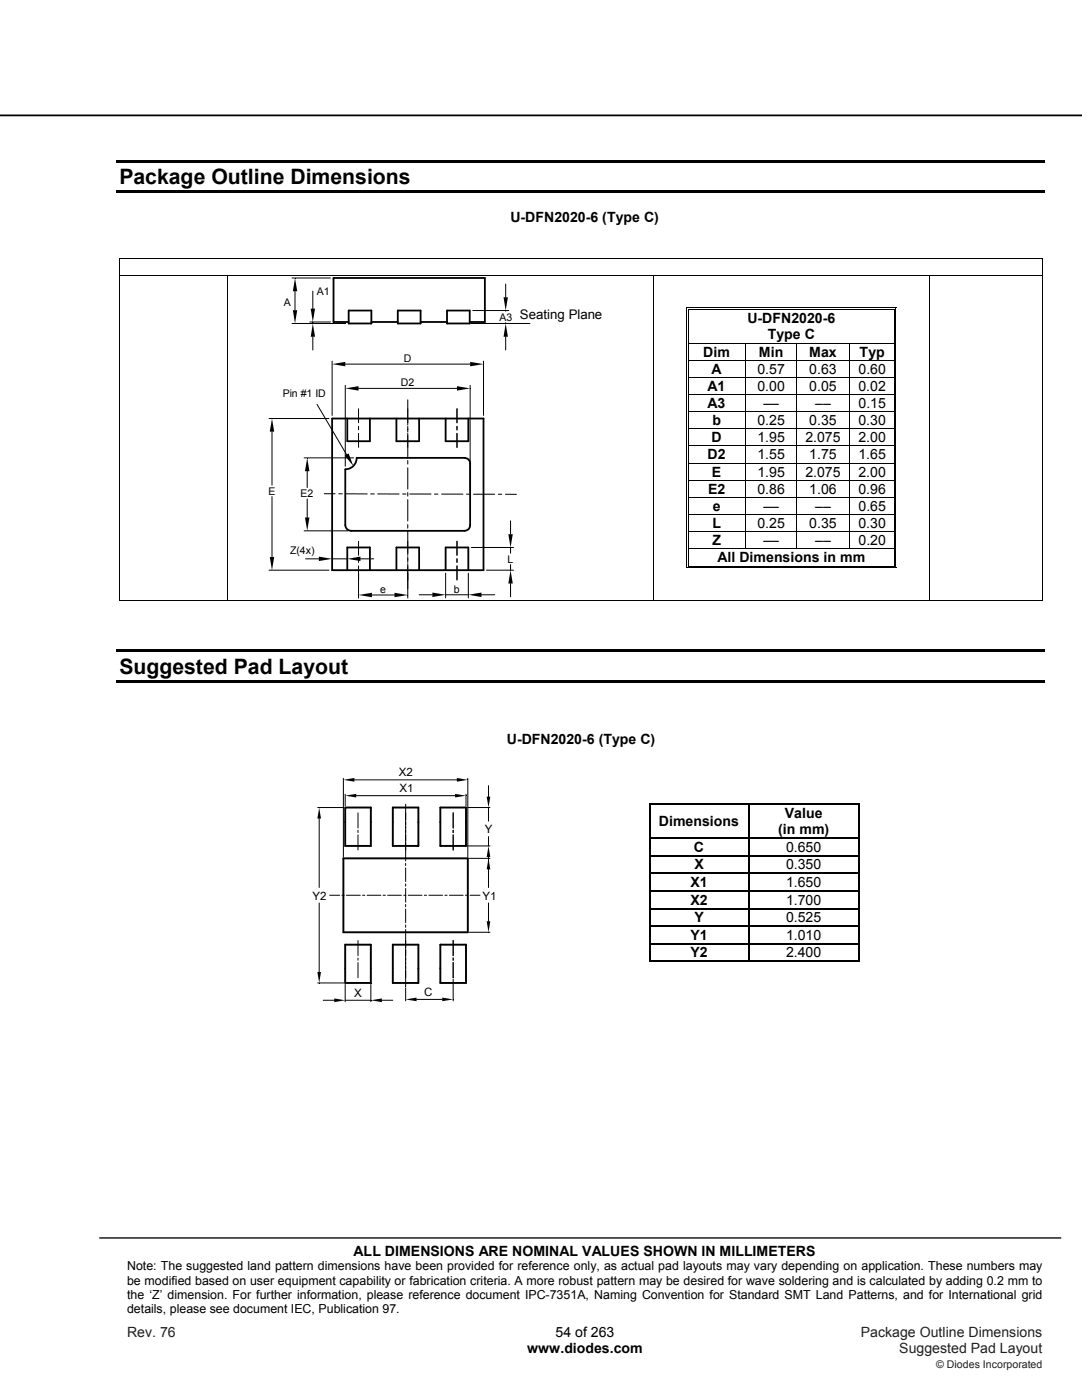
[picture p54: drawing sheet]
<svg xmlns="http://www.w3.org/2000/svg" width="216mm" height="279mm" viewBox="0 0 216 279" stroke-linecap="round" stroke-linejoin="round" font-family="sans-serif">
<defs><g id="words">
<g font-size="4.2">
<text x="23.8" y="36.7">Package Outline Dimensions</text>
<text x="23.8" y="134.4">Suggested Pad Layout</text>
</g>
<g font-size="2.8">
<text x="101.9" y="44.4">U-DFN2020-6 (Type C)</text>
<text x="149.1" y="64.5">U-DFN2020-6</text>
<text x="140.3" y="71.2">Dim</text>
<text x="151.4" y="71.2">Min</text>
<text x="153.2" y="67.7">Type C</text>
<text x="161.5" y="71.2">Max</text>
<text x="171.5" y="71.2">Typ</text>
<text x="141.2" y="78">A1</text>
<text x="142" y="74.6">A</text>
<text x="151.1" y="78">0.00</text>
<text x="151.1" y="74.6">0.57</text>
<text x="161.5" y="78">0.05</text>
<text x="161.5" y="74.6">0.63</text>
<text x="171.3" y="78">0.02</text>
<text x="171.3" y="74.6">0.60</text>
<text x="141.2" y="81.4">A3</text>
<text x="152.3" y="81.4">––</text>
<text x="162.7" y="81.4">––</text>
<text x="171.3" y="81.4">0.15</text>
<text x="142" y="88.3">D</text>
<text x="142.2" y="84.9">b</text>
<text x="151.1" y="88.3">1.95</text>
<text x="151.1" y="84.9">0.25</text>
<text x="160.7" y="88.3">2.075</text>
<text x="161.5" y="84.9">0.35</text>
<text x="171.3" y="88.3">2.00</text>
<text x="171.3" y="84.9">0.30</text>
<text x="141.2" y="91.7">D2</text>
<text x="142.1" y="95.1">E</text>
<text x="151.1" y="95.1">1.95</text>
<text x="151.1" y="91.7">1.55</text>
<text x="160.7" y="95.1">2.075</text>
<text x="161.5" y="91.7">1.75</text>
<text x="171.3" y="95.1">2.00</text>
<text x="171.3" y="91.7">1.65</text>
<text x="141.3" y="98.5">E2</text>
<text x="142.2" y="102">e</text>
<text x="151.1" y="98.5">0.86</text>
<text x="152.3" y="102">––</text>
<text x="161.5" y="98.5">1.06</text>
<text x="162.7" y="102">––</text>
<text x="171.3" y="98.5">0.96</text>
<text x="171.3" y="102">0.65</text>
<text x="142.2" y="105.4">L</text>
<text x="151.1" y="105.4">0.25</text>
<text x="161.5" y="105.4">0.35</text>
<text x="171.3" y="105.4">0.30</text>
<text x="142.2" y="108.8">Z</text>
<text x="143.2" y="112.2">All Dimensions in mm</text>
<text x="152.3" y="108.8">––</text>
<text x="162.7" y="108.8">––</text>
<text x="171.3" y="108.8">0.20</text>
<text x="101.1" y="148.5">U-DFN2020-6 (Type C)</text>
<text x="131.5" y="164.9">Dimensions</text>
<text x="155.3" y="166.5">(in mm)</text>
<text x="156.6" y="163.3">Value</text>
<text x="138.5" y="170">C</text>
<text x="138.6" y="173.5">X</text>
<text x="156.8" y="173.5">0.350</text>
<text x="156.8" y="170">0.650</text>
<text x="137.8" y="177">X1</text>
<text x="156.8" y="177">1.650</text>
<text x="137.8" y="180.6">X2</text>
<text x="138.6" y="184.1">Y</text>
<text x="156.8" y="184.1">0.525</text>
<text x="156.8" y="180.6">1.700</text>
<text x="137.8" y="187.6">Y1</text>
<text x="137.8" y="191.1">Y2</text>
<text x="156.8" y="187.6">1.010</text>
<text x="156.8" y="191.1">2.400</text>
<text x="70.6" y="250.6">ALL DIMENSIONS ARE NOMINAL VALUES SHOWN IN MILLIMETERS</text>
<text x="110.9" y="266.8">54 of 263</text>
<text x="105.2" y="270.1">www.diodes.com</text>
</g>
<g font-size="2.8" fill="#231f20">
<text x="25.4" y="266.8">Rev. 76</text>
<text x="171.8" y="266.8">Package Outline Dimensions</text>
<text x="179.5" y="270.1">Suggested Pad Layout</text>
</g>
<text font-size="2.6" x="103.8" y="63.7">Seating Plane</text>
<g font-size="2.5">
<text x="25.4" y="253.5">Note: The suggested land pattern dimensions have been provided for reference only, as actual pad layouts may vary depending on application. These numbers may</text>
<text x="25.4" y="256.4">be modified based on user equipment capability or fabrication criteria. A more robust pattern may be desired for wave soldering and is calculated by adding 0.2 mm to</text>
<text x="25.4" y="259.2">the ‘Z’ dimension. For further information, please reference document IPC-7351A, Naming Convention for Standard SMT Land Patterns, and for International grid</text>
<text x="25.4" y="262.1">details, please see document IEC, Publication 97.</text>
</g>
<g font-size="2.3">
<text x="79.6" y="154.9">X2</text>
<text x="79.7" y="158.1">X1</text>
<text x="96.7" y="166.3">Y</text>
<text x="62.3" y="179.5">Y2</text>
<text x="96.3" y="179.5">Y1</text>
<text x="70.7" y="198.9">X</text>
<text x="84.6" y="198.7">C</text>
</g>
<g font-size="2.1">
<text x="63.2" y="58.9">A1</text>
<text x="56.6" y="61">A</text>
<text x="99.7" y="64">A3</text>
<text x="80" y="77.1">D2</text>
<text x="80.6" y="72.3">D</text>
<text x="56.4" y="79.2">Pin #1 ID</text>
<text x="53.6" y="98.7">E</text>
<text x="60" y="99.2">E2</text>
<text x="57.9" y="110.6">Z(4x)</text>
<text x="101.2" y="112.3">L</text>
<text x="75.9" y="118.4">e</text>
<text x="90.6" y="118.3">b</text>
</g>
<text font-size="2.1" fill="#231f20" x="186.8" y="273">© Diodes Incorporated</text>
</g></defs>
<path d="M0 23h215.9" fill="none" stroke="#000" stroke-width=".35"/>
<path d="M19.9 247.1h191.8" fill="none" stroke="#000" stroke-width=".26"/>
<path d="M23.3 31.9h185.2v.5h-185.2zM23.3 38h185.2v.5h-185.2zM23.8 51.5h.2v.2h-.2zM207.9 51.5h.2v.2h-.2z" fill="#000"/>
<path d="M23.8 51.6h184.3M23.9 51.7v3.2M208 51.7v3.2" fill="none" stroke="#000" stroke-width=".2"/>
<g fill="#fff">
<path d="M137.5 61.9h40.9v6.5h-40.9z"/>
<path d="M137.9 61.9h40v3.2h-40z"/>
<path d="M137.9 65.1h40v3.3h-40z"/>
</g>
<path d="M136.9 61.4h.2v.5h-.2zM136.9 61.4h.6v.1h-.6zM137.3 61.7h.2v.2h-.2z" fill="#000"/>
<path d="M137.5 61.4h40.9M137.5 61.8h40.9" fill="none" stroke="#000" stroke-width=".2"/>
<path d="M137.5 61.9h40.9z" fill="#fff"/>
<path d="M178.4 61.4h.5v.1h-.5zM178.4 61.7h.1v.2h-.1zM178.7 61.4h.2v.5h-.2z" fill="#000"/>
<path d="M137 61.9v6.5M137.4 61.9v6.5M178.4 61.9v6.5M178.8 61.9v6.5" fill="none" stroke="#000" stroke-width=".2"/>
<g fill="#fff">
<path d="M137.5 68.6h11.2v3.2h-11.2z"/>
<path d="M137.9 68.6h10.2v3.2h-10.2z"/>
<path d="M148.9 68.6h10v3.2h-10z"/>
<path d="M149.5 68.6h8.8v3.2h-8.8z"/>
<path d="M159.1 68.6h10.3v3.2h-10.3z"/>
<path d="M159.7 68.6h9.1v3.2h-9.1z"/>
</g>
<path d="M136.9 68.4h.2v.2h-.2zM137.3 68.4h.2v.2h-.2zM178.4 68.4h.1v.2h-.1zM178.7 68.4h.2v.2h-.2z" fill="#000"/>
<path d="M137 68.6v3.2M137.4 68.6v3.2M137.5 68.5h40.9M148.8 68.6v3.2M159 68.6v3.2M169.5 68.6v3.2M178.4 68.6v3.2M178.8 68.6v3.2" fill="none" stroke="#000" stroke-width=".2"/>
<g fill="#fff">
<path d="M137.5 72h11.2v3.2h-11.2z"/>
<path d="M137.9 72h10.2v3.2h-10.2z"/>
<path d="M148.9 72h10v3.2h-10z"/>
<path d="M149.5 72h8.8v3.2h-8.8z"/>
<path d="M159.1 72h10.3v3.2h-10.3z"/>
<path d="M159.7 72h9.1v3.2h-9.1z"/>
</g>
<path d="M136.9 71.8h.2v.2h-.2zM136.9 75.2h.2v.2h-.2zM137.3 71.8h.2v.2h-.2zM137.3 75.2h.2v.2h-.2zM178.4 71.8h.1v.2h-.1zM178.4 75.2h.1v.2h-.1zM178.7 71.8h.2v.2h-.2zM178.7 75.2h.2v.2h-.2z" fill="#000"/>
<g fill="none" stroke="#000" stroke-width=".2">
<path d="M137 72v3.2M137 75.4v3.3M137.4 72v3.2M137.4 75.4v3.3M137.5 71.9h40.9M137.5 75.3h40.9M148.8 72v3.2M148.8 75.4v3.3M159 72v3.2M159 75.4v3.3M169.5 72v3.2M169.5 75.4v3.3"/>
<path d="M178.4 72v3.2M178.4 75.4v3.3M178.8 72v3.2M178.8 75.4v3.3"/>
</g>
<g fill="#fff">
<path d="M137.5 78.8h11.2v3.3h-11.2z"/>
<path d="M137.9 78.8h10.2v3.3h-10.2z"/>
<path d="M148.9 78.8h10v3.3h-10z"/>
<path d="M149.5 78.8h8.8v3.3h-8.8z"/>
<path d="M159.1 78.8h10.3v3.3h-10.3z"/>
<path d="M159.7 78.8h9.1v3.3h-9.1z"/>
</g>
<g fill="#000">
<path d="M136.9 78.7h.2v.1h-.2zM137.3 78.7h.2v.1h-.2zM178.4 78.7h.1v.1h-.1zM178.7 78.7h.2v.1h-.2zM136.9 82.1h.2v.1h-.2zM136.9 85.5h.2v.2h-.2zM136.9 88.9h.2v.2h-.2zM136.9 92.3h.2v.2h-.2zM136.9 95.8h.2v.1h-.2zM136.9 99.2h.2v.2h-.2zM137.3 82.1h.2v.1h-.2zM137.3 85.5h.2v.2h-.2z"/>
<path d="M137.3 88.9h.2v.2h-.2zM137.3 92.3h.2v.2h-.2zM137.3 95.8h.2v.1h-.2zM137.3 99.2h.2v.2h-.2zM178.4 82.1h.1v.1h-.1zM178.4 85.5h.1v.2h-.1zM178.4 88.9h.1v.2h-.1zM178.4 92.3h.1v.2h-.1zM178.4 95.8h.1v.1h-.1zM178.4 99.2h.1v.2h-.1zM178.7 82.1h.2v.1h-.2zM178.7 85.5h.2v.2h-.2z"/>
<path d="M178.7 88.9h.2v.2h-.2zM178.7 92.3h.2v.2h-.2zM178.7 95.8h.2v.1h-.2zM178.7 99.2h.2v.2h-.2zM136.9 102.6h.2v.2h-.2zM137.3 102.6h.2v.2h-.2zM178.4 102.6h.1v.2h-.1zM178.7 102.6h.2v.2h-.2z"/>
</g>
<g fill="none" stroke="#000" stroke-width=".2">
<path d="M137 78.8v3.3M137.4 78.8v3.3M137.5 78.7h40.9M148.8 78.8v3.3M159 78.8v3.3M169.5 78.8v3.3M178.4 78.8v3.3M178.8 78.8v3.3M137 82.2v3.3M137 85.7v3.2M137 89.1v3.2M137 92.5v3.3"/>
<path d="M137 95.9v3.3M137 99.4v3.2M137.4 82.2v3.3M137.4 85.7v3.2M137.4 89.1v3.2M137.4 92.5v3.3M137.4 95.9v3.3M137.4 99.4v3.2M137.5 82.1h40.9M137.5 85.6h40.9M137.5 89h40.9M137.5 92.4h40.9"/>
<path d="M137.5 95.8h40.9M137.5 99.3h40.9M148.8 82.2v3.3M148.8 85.7v3.2M148.8 89.1v3.2M148.8 92.5v3.3M148.8 95.9v3.3M148.8 99.4v3.2M159 82.2v3.3M159 85.7v3.2M159 89.1v3.2M159 92.5v3.3"/>
<path d="M159 95.9v3.3M159 99.4v3.2M169.5 82.2v3.3M169.5 85.7v3.2M169.5 89.1v3.2M169.5 92.5v3.3M169.5 95.9v3.3M169.5 99.4v3.2M178.4 82.2v3.3M178.4 85.7v3.2M178.4 89.1v3.2M178.4 92.5v3.3"/>
<path d="M178.4 95.9v3.3M178.4 99.4v3.2M178.8 82.2v3.3M178.8 85.7v3.2M178.8 89.1v3.2M178.8 92.5v3.3M178.8 95.9v3.3M178.8 99.4v3.2M137 102.8v3.2M137.4 102.8v3.2M137.5 102.7h40.9M148.8 102.8v3.2"/>
<path d="M159 102.8v3.2M169.5 102.8v3.2M178.4 102.8v3.2M178.8 102.8v3.2"/>
</g>
<g fill="#fff">
<path d="M137.5 106.2h11.2v3.3h-11.2z"/>
<path d="M137.9 106.2h10.2v3.3h-10.2z"/>
<path d="M148.9 106.2h10v3.3h-10z"/>
<path d="M149.5 106.2h8.8v3.3h-8.8z"/>
<path d="M159.1 106.2h10.3v3.3h-10.3z"/>
<path d="M159.7 106.2h9.1v3.3h-9.1z"/>
</g>
<g fill="#000">
<path d="M136.9 106h.2v.2h-.2zM136.9 109.5h.2v.1h-.2zM136.9 113.2h.6v.2h-.6zM137.3 106h.2v.2h-.2zM137.3 109.5h.2v.1h-.2zM137.3 112.9h.2v.2h-.2zM178.4 106h.1v.2h-.1zM178.4 109.5h.1v.1h-.1zM178.4 113.2h.5v.2h-.5zM178.4 112.9h.1v.2h-.1zM178.7 106h.2v.2h-.2zM178.7 109.5h.2v.1h-.2z"/>
<path d="M178.7 112.9h.2v.5h-.2zM207.9 119.7h.2v.1h-.2zM23.3 129.6h185.2v.5h-185.2zM23.3 135.7h185.2v.5h-185.2zM129.5 160.4l.1 .3zM129.5 160.4l.3 .1zM129.5 167.2l.1 .2zM129.5 170.7l.1 .2zM129.5 174.2l.1 .3zM129.5 177.7l.1 .2zM129.7 160.6l.1 .1zM129.7 167.2l.1 .2z"/>
<path d="M129.7 170.7l.1 .2zM129.7 174.2l.1 .3zM129.7 177.7l.1 .2zM149.2 160.7h.3zM149.2 160.4l.3 .1zM149.2 160.6l.3 .1zM149.2 167.2h.3v.2h-.3zM149.2 170.7h.3v.2h-.3zM149.2 174.2h.3v.3h-.3zM149.2 177.7h.3v.2h-.3zM171.3 160.4l.2 .1zM171.3 160.6v.1z"/>
<path d="M171.3 167.2v.2zM171.3 170.7v.2zM171.3 174.2v.3zM171.3 177.7v.2zM171.4 160.4l.1 .3zM171.4 167.2l.1 .2zM171.4 170.7l.1 .2zM171.4 174.2l.1 .3zM171.4 177.7l.1 .2zM129.5 181.2l.1 .3zM129.5 184.7l.1 .3zM129.5 188.2l.1 .3z"/>
<path d="M129.5 191.9l.3 .1zM129.7 181.2l.1 .3zM129.7 184.7l.1 .3zM129.7 188.2l.1 .3zM129.7 191.7l.1 .1zM149.2 181.2h.3v.3h-.3zM149.2 184.7h.3v.3h-.3zM149.2 188.2h.3v.3h-.3zM171.3 181.2v.3zM171.3 184.7v.3zM171.3 188.2v.3zM171.3 191.9l.2 .1z"/>
<path d="M171.3 191.7v.1zM171.4 181.2l.1 .3zM171.4 184.7l.1 .3zM171.4 188.2l.1 .3zM171.4 191.7l.1 .3z"/>
</g>
<g fill="none" stroke="#000" stroke-width=".2">
<path d="M23.8 55h184.3M23.9 55.1v64.7M45.4 55.1v64.7M58.3 55.5h7.6M58.9 58.1v3.8M62.4 58.1v3.5M100.9 56.7v2.6M130.4 55.1v64.7M185.4 55.1v64.7M208 55.1v64.7M58.3 64.6h10.7M61.8 64.3h4.1"/>
<path d="M62.4 64.3v.3M62.4 67.2v2.6M66.3 72.1v10.8M68.9 76.9v16.1M68.9 72.7h24.9M71.5 77.5h19.7M81.4 79.8v5M93.8 76.9v21.1M94 64.6h11.7M94.3 62h7.2M96.5 72.1v10.8M100.9 62v.1"/>
<path d="M100.9 64.4v.2M100.9 67.2v2.6M53.7 83.5h12M54.3 86.1v10.7M54.3 99.1v12.1M60.7 91.4h9.9M61.3 94v3.3M61.3 99.6v3.7M63.3 80.7l5.9 10M64.7 98.5h2.2M67.6 98.6h.7M69 98.6h4.3"/>
<path d="M71.5 81.6v2.8M71.5 85.1v.7M71.5 86.5v2.8M74 98.6h.7M75.4 98.6h4.2M80.3 98.6h.7M81.4 85.1v1.1M81.4 86.5v4.7M81.4 91.9v.7M81.4 93.3v4.3M81.4 98.3v.7M81.4 99.7v4.3"/>
<path d="M81.7 98.6h4.3M86.7 98.6h.7M88.1 98.6h4.3M91.2 81.6v2.8M91.2 85.1v.7M91.2 86.5v2.8M93.1 98.6h.7M94.5 98.6h4.2M99.4 98.6h.7M100.9 98.6l2.1 .1M23.8 119.8h21.5M45.5 119.8h84.8"/>
<path d="M53.7 113.8h12M60.7 105.9h8.7M61 111.5h2.6M66.3 111.5h3M71.5 108v2.8M71.5 111.5v.7M71.5 112.9v6.5M71.9 111.5h2.7M74.2 118.7h4.5M81.4 104.7v.7M81.4 106.1v4.7M81.4 111.1v1.1"/>
<path d="M81.4 112.5v6.9M83.6 118.7h2.7M88.9 118.7h4.6M88.9 114.4v4.9M91.2 108v2.8M91.2 111.5v.7M91.2 112.9v2.8M93.5 114.4v4.9M94 109.3h8.5M96.1 118.7h2.6M97.1 113.8h5.4M101.9 103.9v2.7"/>
<path d="M101.9 109.3v1.1M101.9 112.7v1.1M101.9 116.5v2.6M130.5 119.8h54.8M137 106.2v3.3M137 109.6v3.8M137.4 106.2v3.3M137.4 109.6v3.3M137.5 106.1h40.9M137.5 109.5h40.9M137.5 113.3h40.9M137.5 113h40.9"/>
<path d="M148.8 106.2v3.3M159 106.2v3.3M169.5 106.2v3.3M178.4 106.2v3.3M178.4 109.6v3.3M178.8 106.2v3.3M178.8 109.6v3.3M185.5 119.8h22.4M68.5 155.3v15.7M68.9 158.5v2.4M70.7 155.6h20.5M71.1 158.8h19.7"/>
<path d="M93 158.5v2.4M93.3 155.3v15.7M97.5 156.8v2.2M63.4 161.2h5.2M63.7 163.4v13.7M65.8 178.7h2M68.2 178.7h.5M69.1 178.7h2.8M71.4 162.2v3M71.4 165.7v.5M71.4 166.6v3M72.3 178.7h.5"/>
<path d="M73.3 178.7h2.7M76.4 178.7h.5M77.3 178.7h2.8M80.6 178.7h.4M80.9 160.5v11.3M80.9 172.3v.4M80.9 173.2v2.7M80.9 176.4v.4M80.9 177.3v2.7M81.5 178.7h2.7M84.7 178.7h.4M85.6 178.7h2.7"/>
<path d="M88.8 178.7h.4M89.7 178.7h2.7M90.4 162.2v3.1M90.4 165.7v.5M90.4 166.6v3.1M92.9 178.7h.4M93.3 161.2h4.5M93.3 168.8h4.5M93.6 171.3h4.2M93.8 178.7h2M97.5 173.5v3.6M97.5 161.2v2.7"/>
<path d="M97.5 167v1.8M97.5 171v2.2M129.5 160.7v6.5M129.5 167.4v3.3M129.5 170.9v3.3M129.5 174.5v3.2M129.5 177.9v3.3M129.7 160.7v6.5M129.7 167.4v3.3M129.7 170.9v3.3M129.7 174.5v3.2M129.7 177.9v3.3"/>
<path d="M129.8 160.4h19.4M129.8 160.6h19.4M149.5 160.4h21.8M149.5 160.6h21.8M171.3 160.7v6.5M171.3 167.4v3.3M171.3 170.9v3.3M171.3 174.5v3.2M171.3 177.9v3.3M171.5 160.7v6.5M171.5 167.4v3.3M171.5 170.9v3.3"/>
<path d="M171.5 174.5v3.2M171.5 177.9v3.3M63.4 196.2h5.2M63.7 180.2v13.8M64.5 199.6h2.2M68.9 196.5v3.4M68.9 199.6h5.1M71.4 187.7v3M71.4 191.2v.4M71.4 192.1v3M74 196.5v3.4M76.2 199.6h2.2"/>
<path d="M80.9 180.5v.5M80.9 181.4v2.7M80.9 184.6v.5M80.9 185.5v11.3M80.9 197.1v2.6M83.1 199.5h5.1M90.4 187.7v3M90.4 191.2v.4M90.4 192.1v3M90.4 195.4v4.3M93.6 186.1h4.2M97.5 180.2v3.7"/>
<path d="M129.5 181.5v3.2M129.5 185v3.2M129.5 188.5v3.5M129.7 181.5v3.2M129.7 185v3.2M129.7 188.5v3.2M129.8 191.9h41.5M129.8 191.8h19.4M149.5 191.8h21.8M171.3 181.5v3.2M171.3 185v3.2M171.3 188.5v3.2"/>
<path d="M171.5 181.5v3.2M171.5 185v3.2M171.5 188.5v3.2"/>
</g>
<g fill="none" stroke="#000" stroke-width=".25">
<path d="M129.8 167.3h19.4M129.8 170.8h19.4M129.8 174.3h19.4M129.8 177.8h19.4M149.4 160.7v6.5M149.4 167.4v3.3M149.4 170.9v3.3M149.4 174.5v3.2M149.4 177.9v3.3M149.5 167.3h21.8M149.5 170.8h21.8M149.5 174.3h21.8"/>
<path d="M149.5 177.8h21.8M129.8 181.3h19.4M129.8 184.8h19.4M129.8 188.3h19.4M149.4 181.5v3.2M149.4 185v3.2M149.4 188.5v3.3M149.5 181.3h21.8M149.5 184.8h21.8M149.5 188.3h21.8"/>
</g>
<g fill="none" stroke="#000" stroke-width=".36">
<path d="M69.6 62h4.5v2.6h-4.5zM69.6 64.3h-3.1v-8.8h30.3v8.8h-3.1M74.1 64.3h5.3M79.4 62h4.5v2.6h-4.5zM83.9 64.3h5.3M89.2 62h4.5v2.6h-4.5zM66.3 83.5h30.2v30.3h-30.2zM68.9 93.7a2.28 2.28 0 0 0 2.3-2.3h21.5l.7 .2 .3 .4 .1 .5v12.3l-.2 .7-.4 .3-.5 .1h-22.7l-.4-.1-.4-.3-.3-.7zM69.3 83.5v4.6h4.5v-4.6M79.1 83.5v4.6h4.5v-4.6M88.9 83.5v4.6h4.6v-4.6M69.3 113.8v-4.5h4.5v4.5"/>
<path d="M79.1 113.8v-4.5h4.5v4.5M88.9 113.8v-4.5h4.6v4.5"/>
</g>
<g fill="#000">
<path d="M58.9 55.5l.4 2.6h-.9zM100.5 59.3h.8l-.4 2.7zM58.4 61.9h.9l-.4 2.7zM62.4 64.6l.5 2.6h-.9zM62 61.6h.9l-.5 2.7zM66.3 72.7l2.6-.5v.9zM68.9 77.5l2.6-.4v.9zM91.2 77.1l2.6 .4-2.6 .5zM93.8 72.2l2.7 .5-2.7 .4zM100.9 64.6l.4 2.6h-.8zM54.3 83.5l.4 2.6h-.9zM61.3 91.4l.4 2.6h-.8z"/>
<path d="M68.8 90.9l.8-.4 .9 2.5zM53.8 111.2h.9l-.4 2.6zM60.9 103.3h.8l-.4 2.6zM63.6 111.1l2.7 .4-2.7 .5zM69.3 111.5l2.6-.4v.9zM71.5 118.7l2.7-.4v.9zM78.7 118.3l2.7 .4-2.7 .5zM86.3 118.3l2.6 .4-2.6 .4zM93.5 118.7l2.6-.4v.8zM101.9 113.8l.4 2.7h-.9zM101.4 106.6h.9l-.4 2.7zM68.5 155.6l2.2-.3v.7z"/>
<path d="M68.9 158.8l2.2-.4v.8zM90.8 158.4l2.2 .4-2.2 .4zM91.2 155.3l2.1 .3-2.1 .4zM97.1 159h.7l-.3 2.2zM63.7 161.2l.4 2.2h-.8zM97.5 171.3l.3 2.2h-.7zM97.5 168.8l.3 2.2h-.7zM63.3 194h.8l-.4 2.2zM66.7 199.3l2.2 .3-2.2 .4zM74 199.6l2.2-.3v.7zM80.9 199.5l2.2-.4v.7zM88.2 199.1l2.2 .4-2.2 .3z"/>
<path d="M97.1 183.9h.7l-.3 2.2z"/>
</g>
<path d="M68.5 171.3h24.8v14.8h-24.8zM68.9 161.2h5.1v7.6h-5.1zM78.4 161.2h5.1v7.6h-5.1zM87.9 161.2h5.1v7.6h-5.1zM68.9 188.5h5.1v7.7h-5.1zM78.4 188.5h5.1v7.7h-5.1zM87.9 188.5h5.1v7.7h-5.1z" fill="none" stroke="#000" stroke-width=".38"/>
<use href="#words"/>
</svg>
